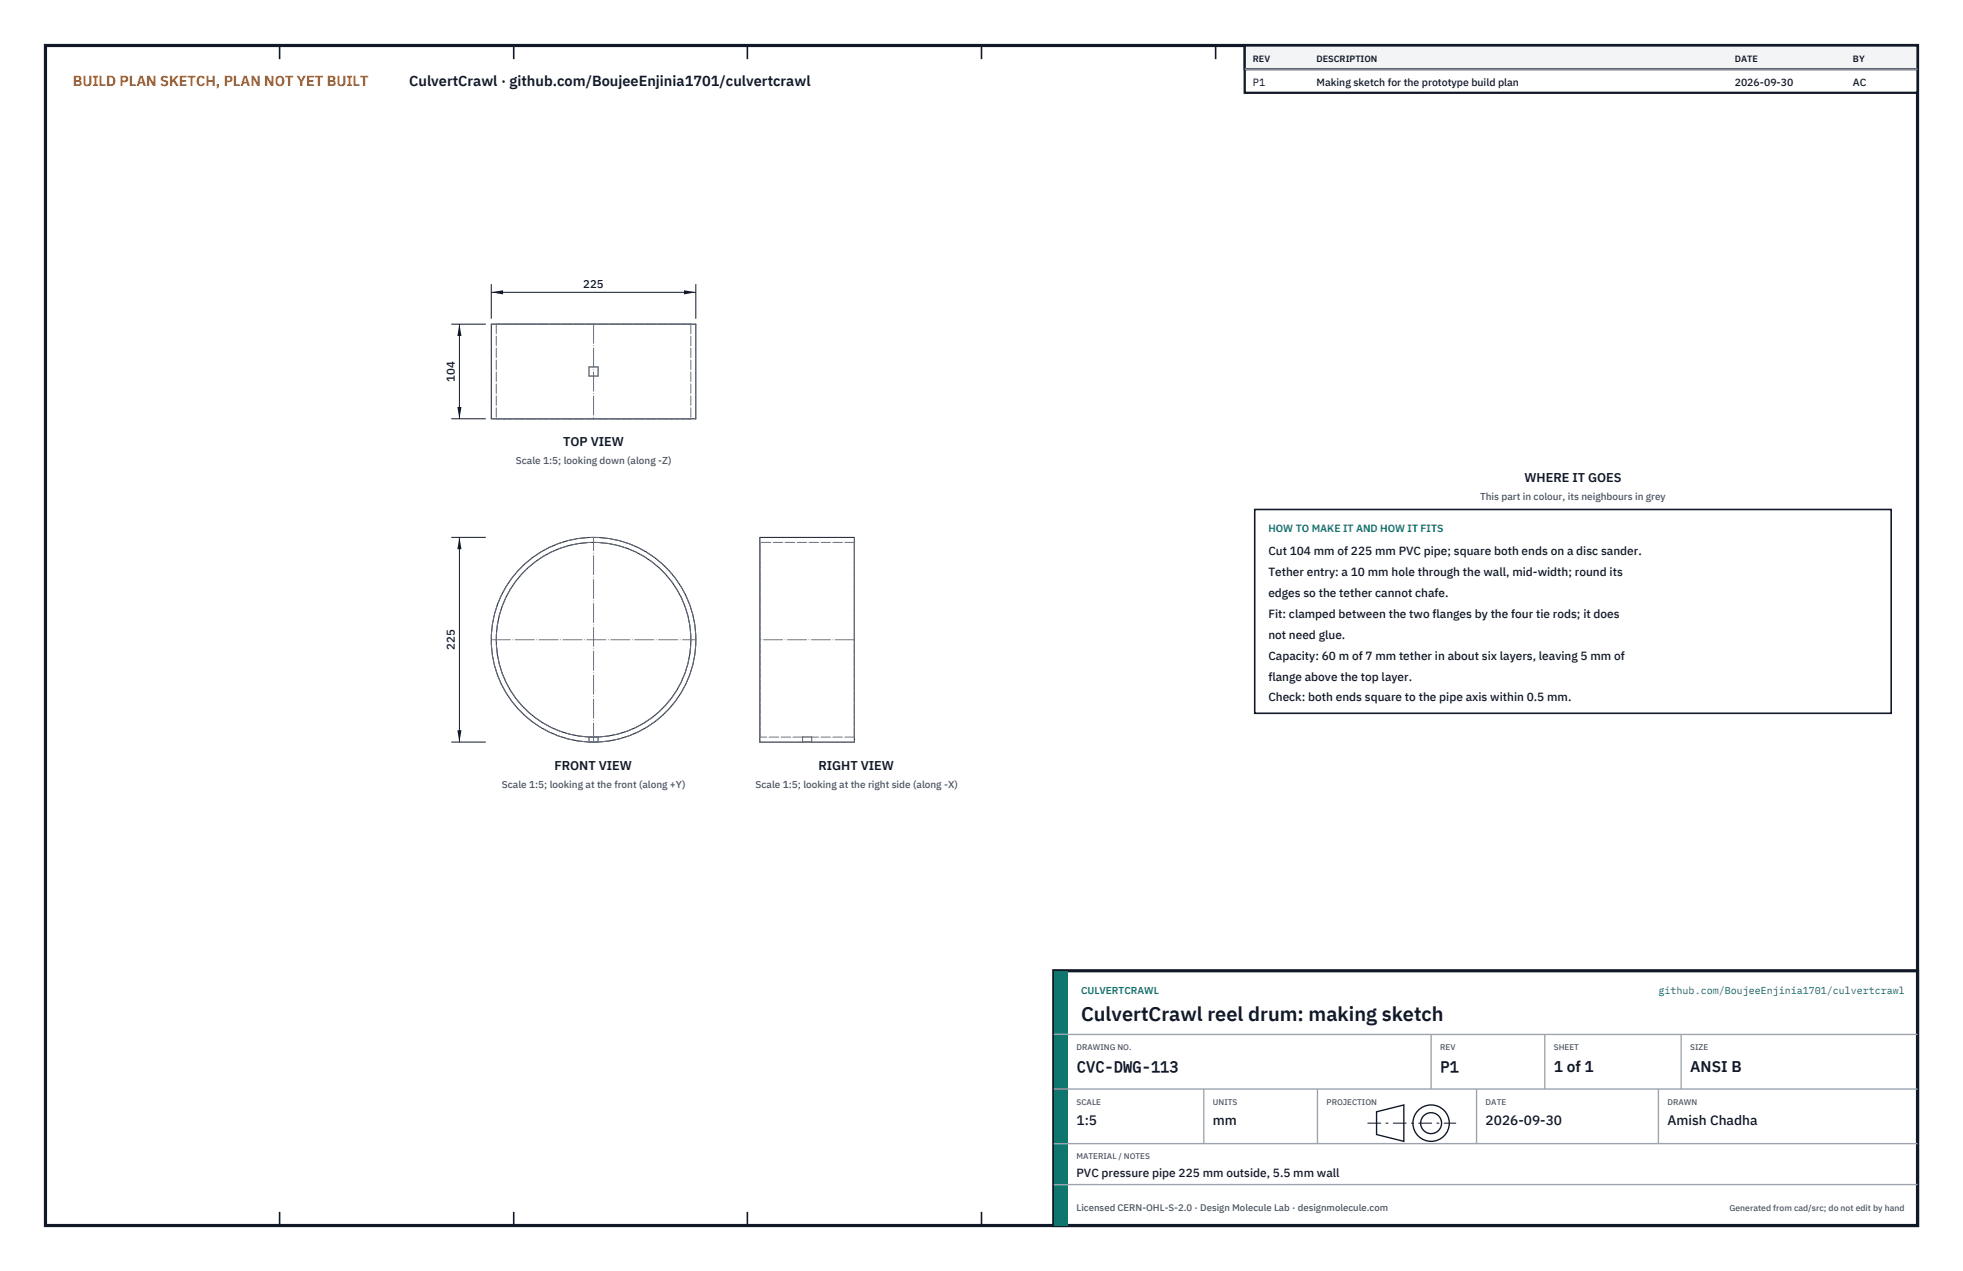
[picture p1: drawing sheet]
<svg xmlns="http://www.w3.org/2000/svg" width="432mm" height="279mm" viewBox="0 0 432 279" stroke-linecap="round" stroke-linejoin="round" font-family="sans-serif">
<defs><g id="words">
<text font-size="4.4" fill="#111827" x="237.8" y="224.4">CulvertCrawl reel drum: making sketch</text>
<g font-size="3.4" fill="#111827">
<text x="236.8" y="235.6">CVC-DWG-113</text>
<text x="316.8" y="235.6">P1</text>
<text x="341.8" y="235.6">1 of 1</text>
<text x="371.8" y="235.6">ANSI B</text>
</g>
<text font-size="3.2" fill="#b45309" x="16" y="19">BUILD PLAN SKETCH, PLAN NOT YET BUILT</text>
<text font-size="3.2" fill="#111827" x="90" y="19">CulvertCrawl · github.com/BoujeeEnjinia1701/culvertcrawl</text>
<g font-size="3" fill="#111827">
<text x="236.8" y="247.2">1:5</text>
<text x="266.8" y="247.2">mm</text>
<text x="326.8" y="247.2">2026-09-30</text>
<text x="366.8" y="247.2">Amish Chadha</text>
</g>
<g font-size="2.8" fill="#111827">
<text x="123.9" y="98.1">TOP VIEW</text>
<text x="335.3" y="106">WHERE IT GOES</text>
<text x="121.9" y="169.2">FRONT VIEW</text>
<text x="180" y="169.2">RIGHT VIEW</text>
</g>
<g font-size="2.6" fill="#111827">
<text x="279" y="122">Cut 104 mm of 225 mm PVC pipe; square both ends on a disc sander.</text>
<text x="279" y="126.6">Tether entry: a 10 mm hole through the wall, mid-width; round its</text>
<text x="279" y="131.2">edges so the tether cannot chafe.</text>
<text x="279" y="135.8">Fit: clamped between the two flanges by the four tie rods; it does</text>
<text x="279" y="140.4">not need glue.</text>
<text x="279" y="145">Capacity: 60 m of 7 mm tether in about six layers, leaving 5 mm of</text>
<text x="279" y="149.6">flange above the top layer.</text>
<text x="279" y="154.2">Check: both ends square to the pipe axis within 0.5 mm.</text>
<text x="236.8" y="258.8">PVC pressure pipe 225 mm outside, 5.5 mm wall</text>
</g>
<g font-size="2.5" fill="#111827">
<text x="128.3" y="63.3">225</text>
<text x="100.1" y="83.9" transform="rotate(-90 100.1 83.9)">104</text>
<text x="100.1" y="142.9" transform="rotate(-90 100.1 142.9)">225</text>
</g>
<g font-size="2.3" fill="#111827">
<text x="275.6" y="18.8">P1</text>
<text x="289.6" y="18.8">Making sketch for the prototype build plan</text>
<text x="381.6" y="18.8">2026-09-30</text>
<text x="407.6" y="18.8">AC</text>
</g>
<text font-size="2.3" fill="#0f766e" x="279" y="117">HOW TO MAKE IT AND HOW IT FITS</text>
<g font-size="2.2" fill="#4b5563">
<text x="113.5" y="102.1">Scale 1:5; looking down (along -Z)</text>
<text x="325.6" y="110">This part in colour, its neighbours in grey</text>
<text x="110.4" y="173.2">Scale 1:5; looking at the front (along +Y)</text>
<text x="166.2" y="173.2">Scale 1:5; looking at the right side (along -X)</text>
</g>
<g font-size="2.2" fill="#0f766e">
<text x="237.8" y="218.4">CULVERTCRAWL</text>
<text x="364.9" y="218.4">github.com/BoujeeEnjinia1701/culvertcrawl</text>
</g>
<text font-size="2.1" fill="#4b5563" x="236.8" y="266.2">Licensed CERN-OHL-S-2.0 · Design Molecule Lab · designmolecule.com</text>
<g font-size="2" fill="#111827">
<text x="275.6" y="13.6">REV</text>
<text x="289.6" y="13.6">DESCRIPTION</text>
<text x="381.6" y="13.6">DATE</text>
<text x="407.6" y="13.6">BY</text>
</g>
<text font-size="1.9" fill="#4b5563" x="380.4" y="266.2">Generated from cad/src; do not edit by hand</text>
<g font-size="1.8" fill="#4b5563">
<text x="236.8" y="230.8">DRAWING NO.</text>
<text x="316.8" y="230.8">REV</text>
<text x="341.8" y="230.8">SHEET</text>
<text x="371.8" y="230.8">SIZE</text>
<text x="236.8" y="242.8">SCALE</text>
<text x="266.8" y="242.8">UNITS</text>
<text x="291.8" y="242.8">PROJECTION</text>
<text x="326.8" y="242.8">DATE</text>
<text x="366.8" y="242.8">DRAWN</text>
<text x="236.8" y="254.8">MATERIAL / NOTES</text>
</g>
</g></defs>
<path d="M10 10h411.8v259.4h-411.8z" fill="none" stroke="#111827" stroke-width=".7" stroke-linecap="butt"/>
<g fill="none" stroke="#111827" stroke-width=".35">
<path d="M61.5 10v3M113 10v3M164.4 10v3M215.9 10v3M267.4 10v3M318.9 10v3M370.3 10v3M61.5 266.4v3M113 266.4v3M164.4 266.4v3M215.9 266.4v3M267.4 266.4v3"/>
<path d="M318.9 266.4v3M370.3 266.4v3"/>
</g>
<g fill="none" stroke="#111727" stroke-width=".22">
<path d="M108.1 71.3h45v20.8h-45zM167.1 118.1h20.8v45h-20.8z"/>
<circle cx="130.6" cy="140.6" r="21.4"/>
<circle cx="130.6" cy="140.6" r="22.5"/>
</g>
<g fill="none" stroke="#6a7180" stroke-width=".22" stroke-dasharray="2.1 .5">
<path d="M108.1 71.3h45M109.2 71.3h42.8M109.2 71.3v20.8M152 71.3h-42.8M152 71.3v20.8M108.1 92.1h45M109.2 92.1h42.8M129.6 80.7h2M129.6 82.7h2M129.6 80.7v2M131.6 80.7v2M152 92.1h-42.8"/>
<path d="M167.1 118.1v45M167.1 119.2v42.8M187.9 118.1v45M187.9 119.2v42.8M187.9 119.2h-20.8M167.1 140.6v-21.4M187.9 140.6v-21.4M129.6 163.1h2M129.6 162h2M129.6 163.1v-1.1M131.6 163.1v-1.1M167.1 162v-21.4"/>
<path d="M176.5 163.1h.1M176.5 163.1v-1.1M176.5 162h.1M176.5 162h-9.4M178.5 163.1h.1M178.5 163.1h-2M178.5 163.1v-1.1M178.5 162h.1M178.5 162h-2M187.9 162v-21.4M187.9 162h-9.4"/>
<circle cx="130.6" cy="140.6" r="21.4"/>
<circle cx="130.6" cy="140.6" r="22.5"/>
</g>
<path d="M130.6 71.3v20.8M108.1 140.6h45M187.9 140.6h-20.8M130.6 163.1v-45" fill="none" stroke="#6a7180" stroke-width=".22" stroke-dasharray="4.2 .5 0 .5"/>
<path d="M108.1 62.5v7.6M108.1 64.3h45M153.1 62.5v7.6" fill="none" stroke="#111827" stroke-width=".22"/>
<path d="M108.1 64.3l2.6-.5v.9zM150.5 63.8v.9l2.6-.4z" fill="#111827"/>
<path d="M99.3 71.3h7.6M101.1 71.3v20.8M99.3 92.1h7.6" fill="none" stroke="#111827" stroke-width=".22"/>
<path d="M101.1 71.3l-.5 2.6h.9zM100.6 89.5h.9l-.4 2.6z" fill="#111827"/>
<path d="M99.3 118.1h7.6M101.1 118.1v45M99.3 163.1h7.6" fill="none" stroke="#111827" stroke-width=".22"/>
<path d="M101.1 118.1l-.5 2.6h.9zM100.6 160.5h.9l-.4 2.6z" fill="#111827"/>
<path d="M276 112h140v44.8h-140z" fill="#fff" stroke="#111827" stroke-width=".35"/>
<path d="M273.8 10h148v10.4h-148z" fill="#fff" stroke="#111827" stroke-width=".5"/>
<path d="M273.8 10h148v5.2h-148z" fill="#f3f4f6" stroke="#111827" stroke-width=".5"/>
<path d="M273.8 15.2h148" fill="none" stroke="#9ca3af" stroke-width=".3"/>
<path d="M231.8 213.4h190v56h-190z" fill="#fff" stroke="#111827" stroke-width=".7" stroke-linecap="butt"/>
<path d="M231.8 213.4h3v56h-3z" fill="#0f766e"/>
<path d="M231.8 227.4h190M231.8 239.4h190M264.8 239.4v12M289.8 239.4v12M314.8 227.4v12M324.8 239.4v12M339.8 227.4v12M364.8 239.4v12M369.8 227.4v12M231.8 251.4h190M231.8 260.4h190" fill="none" stroke="#9ca3af" stroke-width=".3"/>
<g fill="none" stroke="#111827" stroke-width=".3">
<path d="M302.8 244.4l6-1.5v8l-6-1.5z"/>
<circle cx="314.8" cy="246.9" r="4"/>
<circle cx="314.8" cy="246.9" r="2.3"/>
</g>
<path d="M300.8 246.9h19.5" fill="none" stroke="#111827" stroke-width=".22" stroke-dasharray="3 1 .6 1" stroke-linecap="butt"/>
<use href="#words"/>
</svg>
